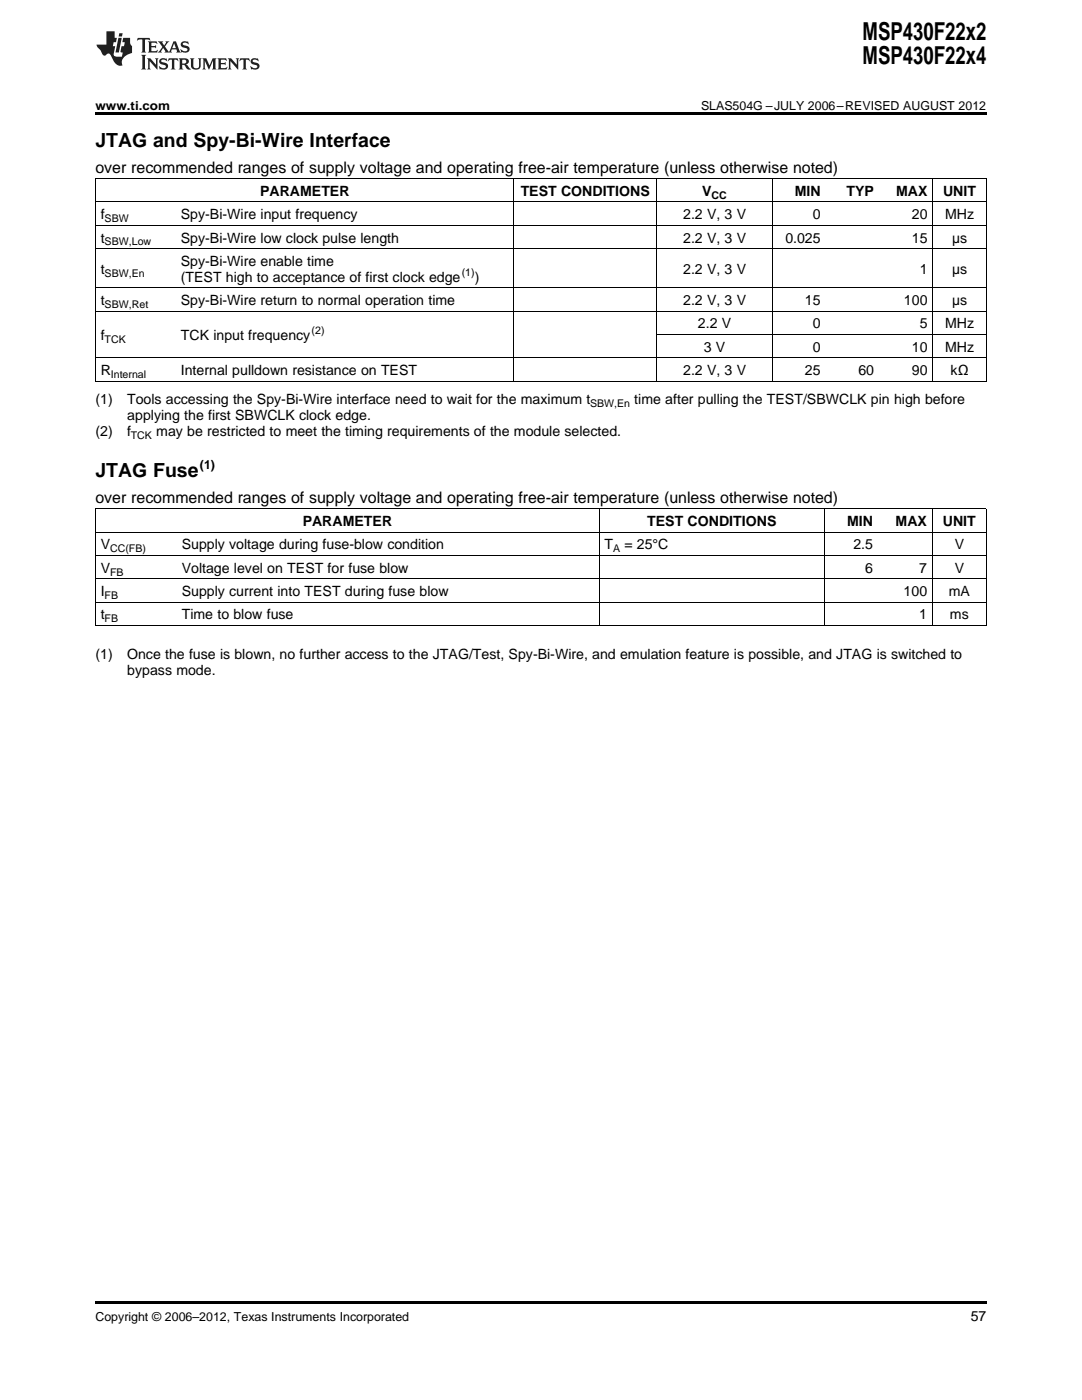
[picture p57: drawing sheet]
<svg xmlns="http://www.w3.org/2000/svg" width="216mm" height="279mm" viewBox="0 0 216 279" stroke-linecap="round" stroke-linejoin="round" font-family="sans-serif">
<defs><g id="words">
<g font-size="4.9">
<text x="172.1" y="7.9">MSP430F22x2</text>
<text x="172.1" y="12.8">MSP430F22x4</text>
</g>
<g font-size="3.9">
<text x="19" y="29.3">JTAG and Spy-Bi-Wire Interface</text>
<text x="19" y="95.2">JTAG Fuse</text>
</g>
<g font-size="3.2">
<text x="19" y="34.4">over recommended ranges of supply voltage and operating free-air temperature (unless otherwise noted)</text>
<text x="19" y="100.3">over recommended ranges of supply voltage and operating free-air temperature (unless otherwise noted)</text>
</g>
<g font-size="2.8">
<text x="51.9" y="39.1">PARAMETER</text>
<text x="103.9" y="39.1">TEST CONDITIONS</text>
<text x="140.1" y="39.1">V</text>
<text x="158.6" y="39.1">MIN</text>
<text x="168.9" y="39.1">TYP</text>
<text x="178.8" y="39.1">MAX</text>
<text x="188.2" y="39.1">UNIT</text>
<text x="20.1" y="43.7">f</text>
<text x="36.1" y="43.7">Spy-Bi-Wire input frequency</text>
<text x="136.3" y="43.7">2.2 V, 3 V</text>
<text x="162.2" y="43.7">0</text>
<text x="182" y="43.7">20</text>
<text x="188.6" y="43.7">MHz</text>
<text x="20.1" y="48.4">t</text>
<text x="36.1" y="48.4">Spy-Bi-Wire low clock pulse length</text>
<text x="36.1" y="53.1">Spy-Bi-Wire enable time</text>
<text x="136.3" y="48.4">2.2 V, 3 V</text>
<text x="156.7" y="48.4">0.025</text>
<text x="182" y="48.4">15</text>
<text x="190" y="48.4">µs</text>
<text x="20.1" y="54.6">t</text>
<text x="36.1" y="56.2">(TEST high to acceptance of first clock edge</text>
<text x="94.7" y="56.2">)</text>
<text x="136.3" y="54.6">2.2 V, 3 V</text>
<text x="183.5" y="54.6">1</text>
<text x="190" y="54.6">µs</text>
<text x="20.1" y="60.9">t</text>
<text x="36.1" y="60.9">Spy-Bi-Wire return to normal operation time</text>
<text x="136.3" y="60.9">2.2 V, 3 V</text>
<text x="139.3" y="65.5">2.2 V</text>
<text x="160.6" y="60.9">15</text>
<text x="162.2" y="65.5">0</text>
<text x="180.4" y="60.9">100</text>
<text x="183.5" y="65.5">5</text>
<text x="188.6" y="65.5">MHz</text>
<text x="190" y="60.9">µs</text>
<text x="20.1" y="67.9">f</text>
<text x="36.1" y="67.9">TCK input frequency</text>
<text x="140.4" y="70.2">3 V</text>
<text x="162.2" y="70.2">0</text>
<text x="182" y="70.2">10</text>
<text x="188.6" y="70.2">MHz</text>
<text x="20.1" y="74.9">R</text>
<text x="36.1" y="74.9">Internal pulldown resistance on TEST</text>
<text x="136.3" y="74.9">2.2 V, 3 V</text>
<text x="160.6" y="74.9">25</text>
<text x="171.3" y="74.9">60</text>
<text x="182" y="74.9">90</text>
<text x="189.7" y="74.9">kΩ</text>
<text x="19" y="80.7">(1)</text>
<text x="25.4" y="80.7">Tools accessing the Spy-Bi-Wire interface need to wait for the maximum t</text>
<text x="25.4" y="83.9">applying the first SBWCLK clock edge.</text>
<text x="126.6" y="80.7">time after pulling the TEST/SBWCLK pin high before</text>
<text x="19" y="87.1">(2)</text>
<text x="25.4" y="87.1">f</text>
<text x="31.2" y="87.1">may be restricted to meet the timing requirements of the module selected.</text>
<text x="60.4" y="105">PARAMETER</text>
<text x="129.2" y="105">TEST CONDITIONS</text>
<text x="169" y="105">MIN</text>
<text x="178.7" y="105">MAX</text>
<text x="188.1" y="105">UNIT</text>
<text x="20.1" y="109.6">V</text>
<text x="36.3" y="109.6">Supply voltage during fuse-blow condition</text>
<text x="120.6" y="109.6">T</text>
<text x="124.6" y="109.6">= 25°C</text>
<text x="170.3" y="109.6">2.5</text>
<text x="190.5" y="109.6">V</text>
<text x="20.1" y="114.3">V</text>
<text x="20.1" y="119">I</text>
<text x="36.3" y="114.3">Voltage level on TEST for fuse blow</text>
<text x="36.3" y="119">Supply current into TEST during fuse blow</text>
<text x="172.6" y="114.3">6</text>
<text x="180.3" y="119">100</text>
<text x="183.4" y="114.3">7</text>
<text x="189.3" y="119">mA</text>
<text x="190.5" y="114.3">V</text>
<text x="20.1" y="123.6">t</text>
<text x="36.3" y="123.6">Time to blow fuse</text>
<text x="183.4" y="123.6">1</text>
<text x="189.5" y="123.6">ms</text>
<text x="19" y="131.6">(1)</text>
<text x="25.4" y="131.6">Once the fuse is blown, no further access to the JTAG/Test, Spy-Bi-Wire, and emulation feature is possible, and JTAG is switched to</text>
<text x="25.4" y="134.8">bypass mode.</text>
<text x="193.7" y="263.6">57</text>
</g>
<g font-size="2.5">
<text x="19" y="21.9">www.ti.com</text>
<text x="139.9" y="21.9">SLAS504G –JULY 2006–REVISED AUGUST 2012</text>
<text x="39.9" y="93.6">(1)</text>
<text x="19" y="263.6">Copyright © 2006–2012, Texas Instruments Incorporated</text>
</g>
<g font-size="2.1">
<text x="142" y="39.7">CC</text>
<text x="20.9" y="44.3">SBW</text>
<text x="20.9" y="49">SBW,Low</text>
<text x="20.9" y="55.2">SBW,En</text>
<text x="92.1" y="55.1">(1)</text>
<text x="20.9" y="61.5">SBW,Ret</text>
<text x="20.9" y="68.4">TCK</text>
<text x="62.2" y="66.7">(2)</text>
<text x="22.1" y="75.4">Internal</text>
<text x="117.8" y="81.3">SBW,En</text>
<text x="26.1" y="87.6">TCK</text>
<text x="22" y="110.2">CC(FB)</text>
<text x="122.3" y="110.2">A</text>
<text x="20.9" y="119.5">FB</text>
<text x="22" y="114.9">FB</text>
<text x="20.9" y="124.2">FB</text>
</g>
</g></defs>
<g fill="#231f20">
<path d="M27.5 7.6l-.1 .5 .4-.2h.6v.1v2.1l-.2 .4h1l-.3-.4v-2.1l.1-.1h.5l.5 .2-.2-.5zM29.5 8.3l.2 .3v1.5l-.2 .4h1.8l.2-.6a1.04 1.04 0 0 1-1.3 .2v-.7h.6l.3 .2v-.6l-.3 .2h-.6v-.6l.8-.1 .4 .3-.2-.5zM31.5 8.3l.9 1.1-.9 1.1h.8l-.2-.2 .5-.7 .4 .7-.2 .2h1.5l-.1-.2 .1-.4h.9l.1 .4-.2 .2h1l-.3-.3-.7-1.9h-.5l-.9 2-.8-1 .9-1h-.8l.1 .3-.3 .5-.4-.6 .2-.2zM34.7 8.6l.4 1h-.7zM36.3 8.4a.63 .63 0 0 0-.2 .7 .63 .63 0 0 0 .6 .4l.6 .2 .1 .2a.75 .75 0 0 1-.7 .4 .75 .75 0 0 1-.6-.5l.1 .7 .1-.1a1.11 1.11 0 0 0 1.5-.6 1.13 1.13 0 0 0-1.2-.8l-.1-.4a1.04 1.04 0 0 1 1.2 .2l-.2-.5-.1 .1-.5-.2zM28.2 10.9l.2 .4v2.2l-.2 .4h1l-.3-.4v-2.2l.3-.4zM29.3 11.6l.3 .4v1.5l-.3 .4h.8l-.2-.4v-1.3l1.5 1.7v-1.9l.2-.4h-.7l.2 .4v.9l-1.1-1.3zM32 11.8a.62 .62 0 0 0-.2 .7 .62 .62 0 0 0 .6 .4l.6 .1 .1 .3a.76 .76 0 0 1-.7 .3 .76 .76 0 0 1-.6-.4l.1 .7 .1-.1a1.11 1.11 0 0 0 1.5-.6 1.13 1.13 0 0 0-1.2-.8l-.1-.4a1.04 1.04 0 0 1 1.2 .2l-.2-.6-.1 .1-.5-.1zM33.7 11.6l-.2 .6a.61 .61 0 0 1 .8-.3v1.6l-.2 .4h.9l-.2-.4v-1.6a.63 .63 0 0 1 .8 .3l-.2-.6zM35.6 11.6l.3 .4v1.5l-.3 .4h1l-.2-.2v-.8l.5 .2a.76 .76 0 0 0 1.2 .7l-1-1a.58 .58 0 0 0 .6-.5 .58 .58 0 0 0-.5-.6zM36.4 11.9h.1a.45 .45 0 0 1 .5 .1 .45 .45 0 0 1 .1 .5l-.7 .2zM37.9 11.6l.2 .2a2.17 2.17 0 0 0 .3 1.9 .99 .99 0 0 0 1.6-.6v-1.1l.2-.4h-.7l.2 .2a1.92 1.92 0 0 1-.2 1.8 .6 .6 0 0 1-.9-.5v-1.1l.2-.4zM40.4 11.6l.2 .4v1.5l-.2 .4h.7l-.2-.4v-1.4l.8 1.8 .8-1.8v1.4l-.2 .4h.9l-.2-.4v-1.5l.2-.4h-.8l-.6 1.5-.6-1.5zM43.4 11.6l.2 .4v1.5l-.2 .4h1.8l.2-.6a1.04 1.04 0 0 1-1.3 .1v-.6h.5l.4 .2v-.6l-.4 .2h-.5v-.7h.8l.3 .3-.1-.6zM45.5 11.6l.2 .4v1.5l-.2 .4h.7l-.2-.4v-1.3l1.5 1.7v-1.9l.2-.4h-.7l.2 .4v.9l-1.1-1.3zM47.9 11.6l-.1 .6a.61 .61 0 0 1 .8-.3v1.6l-.3 .4h1l-.3-.4 .1-1.6a.63 .63 0 0 1 .7 .3l-.1-.6zM50.2 11.8a.62 .62 0 0 0-.2 .7 .62 .62 0 0 0 .6 .4l.6 .1 .2 .3a.76 .76 0 0 1-.8 .3 .76 .76 0 0 1-.6-.4l.1 .7 .2-.1a1.11 1.11 0 0 0 1.5-.6 1.13 1.13 0 0 0-1.3-.8l-.1-.4a1.04 1.04 0 0 1 1.2 .2l-.1-.6-.2 .1-.5-.1z"/>
<path d="M21.2 6.3v2.6h-1.9l.1 .4 .7 .9a.91 .91 0 0 0 1 .8 .56 .56 0 0 1 .5-.3 .56 .56 0 0 1 .5 .3l.4 .8a1.53 1.53 0 0 0 1.9 1.2 1.54 1.54 0 0 1 1-2.1l.9-.3v-1.4a1.52 1.52 0 0 1-.3-1.6h-1.4l-.2 .8h.5l-.2 .8h-.4l-.2 1v.2l.4 .1-.2 .8a1.93 1.93 0 0 1-1.6-.3l.3-1.8h-.5l.2-.8h.4l.2-.8h-.4v-1.3zM23.6 7.6l-.6 2.9h.7l.6-2.9zM23.8 6.6l-.1 .7h.6l.2-.7z"/>
</g>
<path d="M19 22.5h177.8v.5h-177.8zM19 259.7h177.8v.5h-177.8z" fill="#000"/>
<g fill="none" stroke="#000" stroke-width=".2">
<path d="M19 35.6h177.8M19.1 35.7v40.4M102.5 35.7v40.4M131 35.7v40.4M154.1 35.7v40.4M186.1 35.7v40.4M196.8 35.7v40.4M19 57.4h177.8M19 49.6h177.8M19 45h177.8M19 40.3h177.8M19 76.1h177.8"/>
<path d="M19 71.4h177.8M19 62.1h177.8M131.1 66.8h65.7M19 115.5h177.8M19 110.9h177.8M19 106.2h177.8M19 101.5h177.8M19.1 101.6v23.3M119.5 101.6v23.3M164.4 101.6v23.3M186 101.6v23.3M196.8 101.6v23.3"/>
<path d="M19 124.8h177.8M19 120.2h177.8"/>
</g>
<use href="#words"/>
</svg>
